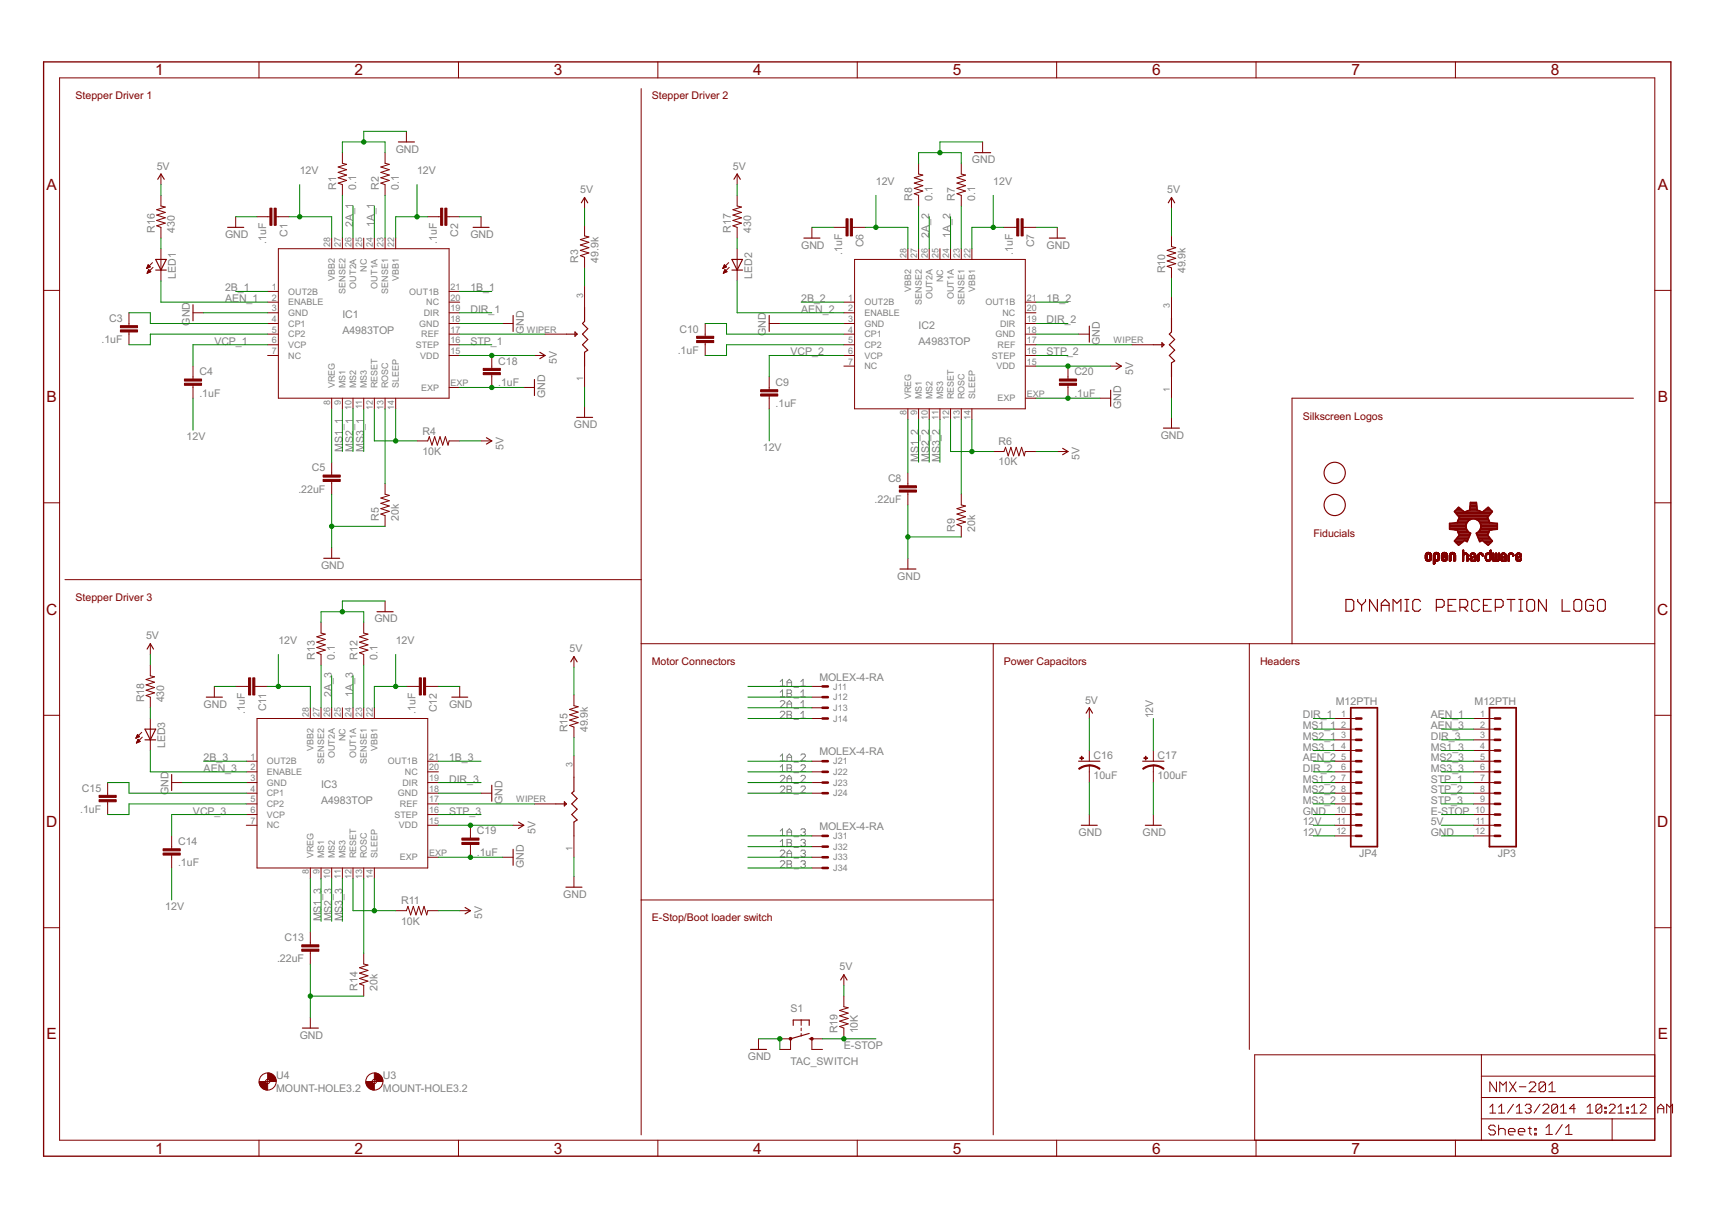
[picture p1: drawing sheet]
<svg xmlns="http://www.w3.org/2000/svg" width="353mm" height="250mm" viewBox="0 0 353 250" stroke-linecap="round" stroke-linejoin="round" font-family="sans-serif">
<defs><g id="words">
<g font-size="3.6" fill="#800000">
<text x="31.8" y="15.5">1</text>
<text x="72.8" y="15.5">2</text>
<text x="113.7" y="15.5">3</text>
<text x="154.7" y="15.5">4</text>
<text x="195.6" y="15.5">5</text>
<text x="236.5" y="15.5">6</text>
<text x="277.5" y="15.5">7</text>
<text x="318.4" y="15.5">8</text>
<text x="9.5" y="38.9">A</text>
<text x="340.3" y="38.9">A</text>
<text x="9.5" y="82.5">B</text>
<text x="340.3" y="82.5">B</text>
<text x="9.5" y="126.1">C</text>
<text x="340.3" y="126.1">C</text>
<text x="9.5" y="169.7">D</text>
<text x="340.3" y="169.7">D</text>
<text x="9.5" y="213.3">E</text>
<text x="340.3" y="213.3">E</text>
<text x="31.8" y="236.7">1</text>
<text x="72.8" y="236.7">2</text>
<text x="113.7" y="236.7">3</text>
<text x="154.7" y="236.7">4</text>
<text x="195.6" y="236.7">5</text>
<text x="236.5" y="236.7">6</text>
<text x="277.5" y="236.7">7</text>
<text x="318.4" y="236.7">8</text>
</g>
<g font-size="2.4" fill="#800000">
<text x="15.5" y="20.4">Stepper Driver 1</text>
<text x="133.8" y="20.4">Stepper Driver 2</text>
<text x="267.5" y="86.1">Silkscreen Logos</text>
<text x="269.6" y="110.2">Fiducials</text>
<text x="15.5" y="123.3">Stepper Driver 3</text>
<text x="133.8" y="136.5">Motor Connectors</text>
<text x="206.1" y="136.5">Power Capacitors</text>
<text x="258.7" y="136.5">Headers</text>
<text x="133.8" y="189">E-Stop/Boot loader switch</text>
</g>
<g font-size="2.4" fill="#808080">
<text x="32.2" y="34.8">5V</text>
<text x="61.5" y="35.7">12V</text>
<text x="81.2" y="31.3">GND</text>
<text x="85.6" y="35.7">12V</text>
<text x="150.5" y="34.8">5V</text>
<text x="199.5" y="33.5">GND</text>
<text x="69" y="39" transform="rotate(-90 69 39)">R1</text>
<text x="73.1" y="39" transform="rotate(-90 73.1 39)">0.1</text>
<text x="77.8" y="39" transform="rotate(-90 77.8 39)">R2</text>
<text x="81.9" y="39" transform="rotate(-90 81.9 39)">0.1</text>
<text x="119.1" y="39.6">5V</text>
<text x="179.8" y="37.9">12V</text>
<text x="187.3" y="41.2" transform="rotate(-90 187.3 41.2)">R8</text>
<text x="191.4" y="41.2" transform="rotate(-90 191.4 41.2)">0.1</text>
<text x="196.1" y="41.2" transform="rotate(-90 196.1 41.2)">R7</text>
<text x="200.2" y="41.2" transform="rotate(-90 200.2 41.2)">0.1</text>
<text x="203.9" y="37.9">12V</text>
<text x="239.6" y="39.6">5V</text>
<text x="31.8" y="47.7" transform="rotate(-90 31.8 47.7)">R16</text>
<text x="35.9" y="47.7" transform="rotate(-90 35.9 47.7)">430</text>
<text x="72.5" y="46.7" transform="rotate(-90 72.5 46.7)">2A_1</text>
<text x="76.9" y="46.7" transform="rotate(-90 76.9 46.7)">1A_1</text>
<text x="150.1" y="47.7" transform="rotate(-90 150.1 47.7)">R17</text>
<text x="154.2" y="47.7" transform="rotate(-90 154.2 47.7)">430</text>
<text x="46.2" y="48.8">GND</text>
<text x="54.6" y="50.1" transform="rotate(-90 54.6 50.1)">.1uF</text>
<text x="59" y="48.5" transform="rotate(-90 59 48.5)">C1</text>
<text x="89.7" y="50.1" transform="rotate(-90 89.7 50.1)">.1uF</text>
<text x="94.1" y="48.5" transform="rotate(-90 94.1 48.5)">C2</text>
<text x="96.6" y="48.8">GND</text>
<text x="118.7" y="53.9" transform="rotate(-90 118.7 53.9)">R3</text>
<text x="122.9" y="53.9" transform="rotate(-90 122.9 53.9)">49.9k</text>
<text x="164.5" y="51">GND</text>
<text x="172.9" y="52.3" transform="rotate(-90 172.9 52.3)">.1uF</text>
<text x="177.3" y="50.7" transform="rotate(-90 177.3 50.7)">C6</text>
<text x="190.8" y="48.8" transform="rotate(-90 190.8 48.8)">2A_2</text>
<text x="195.2" y="48.8" transform="rotate(-90 195.2 48.8)">1A_2</text>
<text x="208" y="52.3" transform="rotate(-90 208 52.3)">.1uF</text>
<text x="212.4" y="50.7" transform="rotate(-90 212.4 50.7)">C7</text>
<text x="214.9" y="51">GND</text>
<text x="36.1" y="57.2" transform="rotate(-90 36.1 57.2)">LED1</text>
<text x="46.2" y="59.8">2B_1</text>
<text x="96.6" y="59.8">1B_1</text>
<text x="154.4" y="57.2" transform="rotate(-90 154.4 57.2)">LED2</text>
<text x="239.2" y="56.1" transform="rotate(-90 239.2 56.1)">R10</text>
<text x="243.4" y="56.1" transform="rotate(-90 243.4 56.1)">49.9k</text>
<text x="46.2" y="62">AEN_1</text>
<text x="70.3" y="65.3">IC1</text>
<text x="96.6" y="64.2">DIR_1</text>
<text x="164.5" y="64.2">AEN_2</text>
<text x="164.5" y="62">2B_2</text>
<text x="214.9" y="62">1B_2</text>
<text x="20.8" y="70.4">.1uF</text>
<text x="22.4" y="66">C3</text>
<text x="39" y="66.8" transform="rotate(-90 39 66.8)">GND</text>
<text x="44" y="70.7">VCP_1</text>
<text x="70.3" y="68.6">A4983TOP</text>
<text x="96.6" y="70.7">STP_1</text>
<text x="107.5" y="68.6" transform="rotate(-90 107.5 68.6)">GND</text>
<text x="139.5" y="68.2">C10</text>
<text x="157.3" y="69" transform="rotate(-90 157.3 69)">GND</text>
<text x="188.6" y="70.7">A4983TOP</text>
<text x="188.6" y="67.5">IC2</text>
<text x="214.9" y="66.4">DIR_2</text>
<text x="225.8" y="70.7" transform="rotate(-90 225.8 70.7)">GND</text>
<text x="40.9" y="77">C4</text>
<text x="102.3" y="74.8">C18</text>
<text x="114.3" y="74.7" transform="rotate(-90 114.3 74.7)">5V</text>
<text x="139.1" y="72.6">.1uF</text>
<text x="162.3" y="72.9">VCP_2</text>
<text x="214.9" y="72.9">STP_2</text>
<text x="220.6" y="77">C20</text>
<text x="232.6" y="76.9" transform="rotate(-90 232.6 76.9)">5V</text>
<text x="40.9" y="81.4">.1uF</text>
<text x="102.3" y="79.2">.1uF</text>
<text x="111.9" y="81.7" transform="rotate(-90 111.9 81.7)">GND</text>
<text x="159.2" y="83.6">.1uF</text>
<text x="159.2" y="79.2">C9</text>
<text x="220.6" y="81.4">.1uF</text>
<text x="230.2" y="83.9" transform="rotate(-90 230.2 83.9)">GND</text>
<text x="86.7" y="89.2">R4</text>
<text x="117.8" y="87.8">GND</text>
<text x="38.3" y="90.2">12V</text>
<text x="70.3" y="92.7" transform="rotate(-90 70.3 92.7)">MS1_1</text>
<text x="72.5" y="92.7" transform="rotate(-90 72.5 92.7)">MS2_1</text>
<text x="74.7" y="92.7" transform="rotate(-90 74.7 92.7)">MS3_1</text>
<text x="86.7" y="93.3">10K</text>
<text x="103.4" y="92.2" transform="rotate(-90 103.4 92.2)">5V</text>
<text x="156.6" y="92.4">12V</text>
<text x="188.6" y="94.8" transform="rotate(-90 188.6 94.8)">MS1_2</text>
<text x="190.8" y="94.8" transform="rotate(-90 190.8 94.8)">MS2_2</text>
<text x="193" y="94.8" transform="rotate(-90 193 94.8)">MS3_2</text>
<text x="205" y="95.5">10K</text>
<text x="205" y="91.4">R6</text>
<text x="221.7" y="94.4" transform="rotate(-90 221.7 94.4)">5V</text>
<text x="238.3" y="90">GND</text>
<text x="61.3" y="101.1">.22uF</text>
<text x="64" y="96.7">C5</text>
<text x="182.3" y="98.9">C8</text>
<text x="77.8" y="106.9" transform="rotate(-90 77.8 106.9)">R5</text>
<text x="81.9" y="106.9" transform="rotate(-90 81.9 106.9)">20k</text>
<text x="179.6" y="103.3">.22uF</text>
<text x="196.1" y="109.1" transform="rotate(-90 196.1 109.1)">R9</text>
<text x="200.2" y="109.1" transform="rotate(-90 200.2 109.1)">20k</text>
<text x="65.9" y="116.8">GND</text>
<text x="184.2" y="118.9">GND</text>
<text x="30" y="131.2">5V</text>
<text x="76.9" y="127.7">GND</text>
<text x="57.1" y="132.1">12V</text>
<text x="64.6" y="135.4" transform="rotate(-90 64.6 135.4)">R13</text>
<text x="68.8" y="135.4" transform="rotate(-90 68.8 135.4)">0.1</text>
<text x="73.4" y="135.4" transform="rotate(-90 73.4 135.4)">R12</text>
<text x="77.5" y="135.4" transform="rotate(-90 77.5 135.4)">0.1</text>
<text x="81.2" y="132.1">12V</text>
<text x="117" y="133.8">5V</text>
<text x="68.1" y="143" transform="rotate(-90 68.1 143)">2A_3</text>
<text x="72.5" y="143" transform="rotate(-90 72.5 143)">1A_3</text>
<text x="168.2" y="139.6">MOLEX-4-RA</text>
<text x="29.6" y="144.1" transform="rotate(-90 29.6 144.1)">R18</text>
<text x="33.7" y="144.1" transform="rotate(-90 33.7 144.1)">430</text>
<text x="41.8" y="145.2">GND</text>
<text x="50.2" y="146.5" transform="rotate(-90 50.2 146.5)">.1uF</text>
<text x="54.6" y="146" transform="rotate(-90 54.6 146)">C11</text>
<text x="85.3" y="146.5" transform="rotate(-90 85.3 146.5)">.1uF</text>
<text x="89.7" y="146.1" transform="rotate(-90 89.7 146.1)">C12</text>
<text x="92.2" y="145.2">GND</text>
<text x="222.8" y="144.4">5V</text>
<text x="236.8" y="147.4" transform="rotate(-90 236.8 147.4)">12V</text>
<text x="267.5" y="149.6">MS1_1</text>
<text x="267.5" y="147.4">DIR_1</text>
<text x="274.3" y="144.6">M12PTH</text>
<text x="293.7" y="147.4">AEN_1</text>
<text x="293.7" y="149.6">AEN_3</text>
<text x="302.7" y="144.6">M12PTH</text>
<text x="33.9" y="153.6" transform="rotate(-90 33.9 153.6)">LED3</text>
<text x="116.5" y="150.3" transform="rotate(-90 116.5 150.3)">R15</text>
<text x="120.7" y="150.3" transform="rotate(-90 120.7 150.3)">49.9k</text>
<text x="168.2" y="155">MOLEX-4-RA</text>
<text x="224.5" y="155.6">C16</text>
<text x="237.7" y="155.6">C17</text>
<text x="267.5" y="154">MS3_1</text>
<text x="267.5" y="151.8">MS2_1</text>
<text x="293.7" y="151.8">DIR_3</text>
<text x="293.7" y="154">MS1_3</text>
<text x="41.8" y="156.2">2B_3</text>
<text x="41.8" y="158.4">AEN_3</text>
<text x="65.9" y="161.7">IC3</text>
<text x="92.2" y="156.2">1B_3</text>
<text x="92.2" y="160.6">DIR_3</text>
<text x="224.5" y="159.8">10uF</text>
<text x="237.7" y="159.8">100uF</text>
<text x="267.5" y="156.2">AEN_2</text>
<text x="267.5" y="158.4">DIR_2</text>
<text x="267.5" y="160.6">MS1_2</text>
<text x="293.7" y="160.6">STP_1</text>
<text x="293.7" y="156.2">MS2_3</text>
<text x="293.7" y="158.4">MS3_3</text>
<text x="16.5" y="166.8">.1uF</text>
<text x="16.8" y="162.4">C15</text>
<text x="34.6" y="163.2" transform="rotate(-90 34.6 163.2)">GND</text>
<text x="39.6" y="167.1">VCP_3</text>
<text x="65.9" y="164.9">A4983TOP</text>
<text x="92.2" y="167.1">STP_3</text>
<text x="103.2" y="164.9" transform="rotate(-90 103.2 164.9)">GND</text>
<text x="267.5" y="167.1">GND</text>
<text x="267.5" y="162.8">MS2_2</text>
<text x="267.5" y="164.9">MS3_2</text>
<text x="293.7" y="162.8">STP_2</text>
<text x="293.7" y="164.9">STP_3</text>
<text x="293.7" y="167.1">E-STOP</text>
<text x="36.6" y="173.4">C14</text>
<text x="97.9" y="171.2">C19</text>
<text x="109.9" y="171.1" transform="rotate(-90 109.9 171.1)">5V</text>
<text x="168.2" y="170.3">MOLEX-4-RA</text>
<text x="221.5" y="171.5">GND</text>
<text x="234.6" y="171.5">GND</text>
<text x="267.5" y="171.5">12V</text>
<text x="267.5" y="169.3">12V</text>
<text x="293.7" y="171.5">GND</text>
<text x="293.7" y="169.3">5V</text>
<text x="36.6" y="177.8">.1uF</text>
<text x="97.9" y="175.6">.1uF</text>
<text x="107.5" y="178.1" transform="rotate(-90 107.5 178.1)">GND</text>
<text x="279.1" y="175.9">JP4</text>
<text x="307.5" y="175.9">JP3</text>
<text x="82.3" y="185.6">R11</text>
<text x="115.6" y="184.2">GND</text>
<text x="33.9" y="186.6">12V</text>
<text x="65.9" y="189" transform="rotate(-90 65.9 189)">MS1_3</text>
<text x="68.1" y="189" transform="rotate(-90 68.1 189)">MS2_3</text>
<text x="70.3" y="189" transform="rotate(-90 70.3 189)">MS3_3</text>
<text x="82.3" y="189.7">10K</text>
<text x="99" y="188.6" transform="rotate(-90 99 188.6)">5V</text>
<text x="56.9" y="197.5">.22uF</text>
<text x="58.4" y="193.1">C13</text>
<text x="73.4" y="203.3" transform="rotate(-90 73.4 203.3)">R14</text>
<text x="77.5" y="203.3" transform="rotate(-90 77.5 203.3)">20k</text>
<text x="172.4" y="199.1">5V</text>
<text x="162.3" y="207.7">S1</text>
<text x="61.5" y="213.1">GND</text>
<text x="172" y="212" transform="rotate(-90 172 212)">R19</text>
<text x="173.3" y="215.3">E-STOP</text>
<text x="176.1" y="212" transform="rotate(-90 176.1 212)">10K</text>
<text x="56.7" y="221.4">U4</text>
<text x="78.6" y="221.4">U3</text>
<text x="153.5" y="217.5">GND</text>
<text x="162.3" y="218.6">TAC_SWITCH</text>
<text x="56.7" y="224">MOUNT-HOLE3.2</text>
<text x="78.6" y="224">MOUNT-HOLE3.2</text>
</g>
<g font-size="2.1" fill="#808080">
<text x="67.8" y="50.7" transform="rotate(-90 67.8 50.7)">28</text>
<text x="70" y="50.7" transform="rotate(-90 70 50.7)">27</text>
<text x="72.2" y="50.7" transform="rotate(-90 72.2 50.7)">26</text>
<text x="74.4" y="50.7" transform="rotate(-90 74.4 50.7)">25</text>
<text x="76.6" y="50.7" transform="rotate(-90 76.6 50.7)">24</text>
<text x="78.7" y="50.7" transform="rotate(-90 78.7 50.7)">23</text>
<text x="80.9" y="50.7" transform="rotate(-90 80.9 50.7)">22</text>
<text x="186.1" y="52.9" transform="rotate(-90 186.1 52.9)">28</text>
<text x="188.3" y="52.9" transform="rotate(-90 188.3 52.9)">27</text>
<text x="190.5" y="52.9" transform="rotate(-90 190.5 52.9)">26</text>
<text x="192.7" y="52.9" transform="rotate(-90 192.7 52.9)">25</text>
<text x="194.9" y="52.9" transform="rotate(-90 194.9 52.9)">24</text>
<text x="197" y="52.9" transform="rotate(-90 197 52.9)">23</text>
<text x="199.2" y="52.9" transform="rotate(-90 199.2 52.9)">22</text>
<text x="55.8" y="59.5">1</text>
<text x="68.8" y="57.7" transform="rotate(-90 68.8 57.7)">VBB2</text>
<text x="73.1" y="59.2" transform="rotate(-90 73.1 59.2)">OUT2A</text>
<text x="75.3" y="55.7" transform="rotate(-90 75.3 55.7)">NC</text>
<text x="77.5" y="59.2" transform="rotate(-90 77.5 59.2)">OUT1A</text>
<text x="81.9" y="57.7" transform="rotate(-90 81.9 57.7)">VBB1</text>
<text x="92.5" y="59.5">21</text>
<text x="187.1" y="59.9" transform="rotate(-90 187.1 59.9)">VBB2</text>
<text x="193.6" y="57.9" transform="rotate(-90 193.6 57.9)">NC</text>
<text x="200.2" y="59.9" transform="rotate(-90 200.2 59.9)">VBB1</text>
<text x="55.8" y="61.7">2</text>
<text x="55.8" y="63.9">3</text>
<text x="59.2" y="60.5">OUT2B</text>
<text x="59.2" y="62.6">ENABLE</text>
<text x="59.2" y="64.8">GND</text>
<text x="70.9" y="60.3" transform="rotate(-90 70.9 60.3)">SENSE2</text>
<text x="79.7" y="60.3" transform="rotate(-90 79.7 60.3)">SENSE1</text>
<text x="84" y="60.5">OUT1B</text>
<text x="87" y="64.8">DIR</text>
<text x="87.5" y="62.6">NC</text>
<text x="92.5" y="63.9">19</text>
<text x="92.5" y="61.7">20</text>
<text x="119.7" y="61.1" transform="rotate(-90 119.7 61.1)">3</text>
<text x="174.1" y="61.7">1</text>
<text x="174.1" y="63.9">2</text>
<text x="177.5" y="62.6">OUT2B</text>
<text x="177.5" y="64.8">ENABLE</text>
<text x="189.2" y="62.5" transform="rotate(-90 189.2 62.5)">SENSE2</text>
<text x="191.4" y="61.4" transform="rotate(-90 191.4 61.4)">OUT2A</text>
<text x="195.8" y="61.4" transform="rotate(-90 195.8 61.4)">OUT1A</text>
<text x="198" y="62.5" transform="rotate(-90 198 62.5)">SENSE1</text>
<text x="202.3" y="62.6">OUT1B</text>
<text x="205.8" y="64.8">NC</text>
<text x="210.8" y="63.9">20</text>
<text x="210.8" y="61.7">21</text>
<text x="240.2" y="63.3" transform="rotate(-90 240.2 63.3)">3</text>
<text x="55.8" y="66.1">4</text>
<text x="55.8" y="68.3">5</text>
<text x="55.8" y="70.4">6</text>
<text x="59.2" y="67">CP1</text>
<text x="59.2" y="69.2">CP2</text>
<text x="59.2" y="71.4">VCP</text>
<text x="85.4" y="71.4">STEP</text>
<text x="86.1" y="67">GND</text>
<text x="86.5" y="69.2">REF</text>
<text x="92.5" y="70.4">16</text>
<text x="92.5" y="68.3">17</text>
<text x="92.5" y="66.1">18</text>
<text x="108.1" y="68.3">WIPER</text>
<text x="174.1" y="66.1">3</text>
<text x="174.1" y="68.3">4</text>
<text x="174.1" y="70.4">5</text>
<text x="177.5" y="67">GND</text>
<text x="177.5" y="69.2">CP1</text>
<text x="177.5" y="71.4">CP2</text>
<text x="204.4" y="69.2">GND</text>
<text x="204.8" y="71.4">REF</text>
<text x="205.3" y="67">DIR</text>
<text x="210.8" y="70.4">17</text>
<text x="210.8" y="68.3">18</text>
<text x="210.8" y="66.1">19</text>
<text x="228.6" y="70.4">WIPER</text>
<text x="55.8" y="72.6">7</text>
<text x="59.2" y="73.6">NC</text>
<text x="86.3" y="73.6">VDD</text>
<text x="92.5" y="72.6">15</text>
<text x="174.1" y="72.6">6</text>
<text x="174.1" y="74.8">7</text>
<text x="177.5" y="73.6">VCP</text>
<text x="177.5" y="75.8">NC</text>
<text x="203.7" y="73.6">STEP</text>
<text x="204.6" y="75.8">VDD</text>
<text x="210.8" y="74.8">15</text>
<text x="210.8" y="72.6">16</text>
<text x="67.8" y="83" transform="rotate(-90 67.8 83)">8</text>
<text x="68.8" y="79.7" transform="rotate(-90 68.8 79.7)">VREG</text>
<text x="70" y="83" transform="rotate(-90 70 83)">9</text>
<text x="71" y="79.7" transform="rotate(-90 71 79.7)">MS1</text>
<text x="73.1" y="79.7" transform="rotate(-90 73.1 79.7)">MS2</text>
<text x="74.4" y="83.9" transform="rotate(-90 74.4 83.9)">11</text>
<text x="75.3" y="79.7" transform="rotate(-90 75.3 79.7)">MS3</text>
<text x="77.5" y="79.7" transform="rotate(-90 77.5 79.7)">RESET</text>
<text x="79.7" y="79.7" transform="rotate(-90 79.7 79.7)">ROSC</text>
<text x="81.9" y="79.7" transform="rotate(-90 81.9 79.7)">SLEEP</text>
<text x="86.5" y="80.2">EXP</text>
<text x="92.5" y="79.2">EXP</text>
<text x="119.7" y="78.2" transform="rotate(-90 119.7 78.2)">1</text>
<text x="187.1" y="81.9" transform="rotate(-90 187.1 81.9)">VREG</text>
<text x="189.2" y="81.9" transform="rotate(-90 189.2 81.9)">MS1</text>
<text x="191.4" y="81.9" transform="rotate(-90 191.4 81.9)">MS2</text>
<text x="193.6" y="81.9" transform="rotate(-90 193.6 81.9)">MS3</text>
<text x="195.8" y="81.9" transform="rotate(-90 195.8 81.9)">RESET</text>
<text x="198" y="81.9" transform="rotate(-90 198 81.9)">ROSC</text>
<text x="200.2" y="81.9" transform="rotate(-90 200.2 81.9)">SLEEP</text>
<text x="204.8" y="82.4">EXP</text>
<text x="210.8" y="81.4">EXP</text>
<text x="240.2" y="80.4" transform="rotate(-90 240.2 80.4)">1</text>
<text x="72.2" y="84" transform="rotate(-90 72.2 84)">10</text>
<text x="76.6" y="84" transform="rotate(-90 76.6 84)">12</text>
<text x="78.7" y="84" transform="rotate(-90 78.7 84)">13</text>
<text x="80.9" y="84" transform="rotate(-90 80.9 84)">14</text>
<text x="186.1" y="85.2" transform="rotate(-90 186.1 85.2)">8</text>
<text x="188.3" y="85.2" transform="rotate(-90 188.3 85.2)">9</text>
<text x="190.5" y="86.2" transform="rotate(-90 190.5 86.2)">10</text>
<text x="192.7" y="86.1" transform="rotate(-90 192.7 86.1)">11</text>
<text x="194.9" y="86.2" transform="rotate(-90 194.9 86.2)">12</text>
<text x="197" y="86.2" transform="rotate(-90 197 86.2)">13</text>
<text x="199.2" y="86.2" transform="rotate(-90 199.2 86.2)">14</text>
<text x="171.1" y="141.5">J11</text>
<text x="171.1" y="143.7">J12</text>
<text x="63.4" y="147.1" transform="rotate(-90 63.4 147.1)">28</text>
<text x="65.6" y="147.1" transform="rotate(-90 65.6 147.1)">27</text>
<text x="67.8" y="147.1" transform="rotate(-90 67.8 147.1)">26</text>
<text x="70" y="147.1" transform="rotate(-90 70 147.1)">25</text>
<text x="72.2" y="147.1" transform="rotate(-90 72.2 147.1)">24</text>
<text x="74.4" y="147.1" transform="rotate(-90 74.4 147.1)">23</text>
<text x="76.6" y="147.1" transform="rotate(-90 76.6 147.1)">22</text>
<text x="171.1" y="145.9">J13</text>
<text x="171.1" y="148.1">J14</text>
<text x="275.4" y="147.1">1</text>
<text x="275.4" y="149.3">2</text>
<text x="303.9" y="147.1">1</text>
<text x="303.9" y="149.3">2</text>
<text x="51.4" y="155.9">1</text>
<text x="64.4" y="154.1" transform="rotate(-90 64.4 154.1)">VBB2</text>
<text x="68.8" y="155.6" transform="rotate(-90 68.8 155.6)">OUT2A</text>
<text x="70.9" y="152.1" transform="rotate(-90 70.9 152.1)">NC</text>
<text x="73.1" y="155.6" transform="rotate(-90 73.1 155.6)">OUT1A</text>
<text x="77.5" y="154.1" transform="rotate(-90 77.5 154.1)">VBB1</text>
<text x="88.1" y="155.9">21</text>
<text x="275.4" y="151.5">3</text>
<text x="275.4" y="153.7">4</text>
<text x="275.4" y="155.9">5</text>
<text x="303.9" y="151.5">3</text>
<text x="303.9" y="153.7">4</text>
<text x="303.9" y="155.9">5</text>
<text x="51.4" y="158.1">2</text>
<text x="51.4" y="160.3">3</text>
<text x="54.8" y="156.8">OUT2B</text>
<text x="54.8" y="159">ENABLE</text>
<text x="54.8" y="161.2">GND</text>
<text x="66.6" y="156.7" transform="rotate(-90 66.6 156.7)">SENSE2</text>
<text x="75.3" y="156.7" transform="rotate(-90 75.3 156.7)">SENSE1</text>
<text x="79.6" y="156.8">OUT1B</text>
<text x="82.6" y="161.2">DIR</text>
<text x="83.1" y="159">NC</text>
<text x="88.1" y="160.3">19</text>
<text x="88.1" y="158.1">20</text>
<text x="117.5" y="157.5" transform="rotate(-90 117.5 157.5)">3</text>
<text x="171.1" y="156.8">J21</text>
<text x="171.1" y="159">J22</text>
<text x="171.1" y="161.2">J23</text>
<text x="275.4" y="158.1">6</text>
<text x="275.4" y="160.3">7</text>
<text x="303.9" y="158.1">6</text>
<text x="303.9" y="160.3">7</text>
<text x="51.4" y="162.4">4</text>
<text x="51.4" y="164.6">5</text>
<text x="51.4" y="166.8">6</text>
<text x="54.8" y="163.4">CP1</text>
<text x="54.8" y="165.6">CP2</text>
<text x="54.8" y="167.8">VCP</text>
<text x="81" y="167.8">STEP</text>
<text x="81.7" y="163.4">GND</text>
<text x="82.1" y="165.6">REF</text>
<text x="88.1" y="166.8">16</text>
<text x="88.1" y="164.6">17</text>
<text x="88.1" y="162.4">18</text>
<text x="106" y="164.6">WIPER</text>
<text x="171.1" y="163.4">J24</text>
<text x="274.4" y="166.8">10</text>
<text x="275.4" y="162.4">8</text>
<text x="275.4" y="164.6">9</text>
<text x="302.8" y="166.8">10</text>
<text x="303.9" y="162.4">8</text>
<text x="303.9" y="164.6">9</text>
<text x="51.4" y="169">7</text>
<text x="54.8" y="170">NC</text>
<text x="81.9" y="170">VDD</text>
<text x="88.1" y="169">15</text>
<text x="171.1" y="172.2">J31</text>
<text x="274.4" y="171.2">12</text>
<text x="274.5" y="169">11</text>
<text x="302.8" y="171.2">12</text>
<text x="303" y="169">11</text>
<text x="63.4" y="179.4" transform="rotate(-90 63.4 179.4)">8</text>
<text x="64.4" y="176.1" transform="rotate(-90 64.4 176.1)">VREG</text>
<text x="65.6" y="179.4" transform="rotate(-90 65.6 179.4)">9</text>
<text x="66.6" y="176.1" transform="rotate(-90 66.6 176.1)">MS1</text>
<text x="68.8" y="176.1" transform="rotate(-90 68.8 176.1)">MS2</text>
<text x="71" y="176.1" transform="rotate(-90 71 176.1)">MS3</text>
<text x="73.1" y="176.1" transform="rotate(-90 73.1 176.1)">RESET</text>
<text x="75.3" y="176.1" transform="rotate(-90 75.3 176.1)">ROSC</text>
<text x="77.5" y="176.1" transform="rotate(-90 77.5 176.1)">SLEEP</text>
<text x="82.1" y="176.6">EXP</text>
<text x="88.1" y="175.6">EXP</text>
<text x="117.5" y="174.5" transform="rotate(-90 117.5 174.5)">1</text>
<text x="171.1" y="174.4">J32</text>
<text x="171.1" y="176.6">J33</text>
<text x="171.1" y="178.7">J34</text>
<text x="67.8" y="180.4" transform="rotate(-90 67.8 180.4)">10</text>
<text x="70" y="180.3" transform="rotate(-90 70 180.3)">11</text>
<text x="72.2" y="180.4" transform="rotate(-90 72.2 180.4)">12</text>
<text x="74.4" y="180.4" transform="rotate(-90 74.4 180.4)">13</text>
<text x="76.6" y="180.4" transform="rotate(-90 76.6 180.4)">14</text>
</g>
</g></defs>
<g fill="none" stroke="#808080" stroke-width=".21">
<path d="M160.2 139.8l.5-.4v1.4M164.4 139.8l.5-.4v1.4M160.2 144l.2-.2h.5l.2 .2v.2l-.9 1h.9M160.2 146.2l.2-.3h.5l.2 .3v.2l-.9 1h.9M160.2 159.3l.2-.2h.5l.2 .2v.3l-.9 .9h.9M160.2 142l.5-.4v1.4M160.2 155.2l.5-.5v1.4M160.2 157.4l.5-.5v1.4M160.2 140.8h.9M160.2 143h.9M160.2 156.1h.9M160.2 158.3h.9"/>
<path d="M161.6 140.8v-1l.5-.4 .4 .4v1M161.6 141.6h.7l.2 .2-.2 .5 .2 .2v.2l-.2 .3h-.7zM161.6 145.2v-1l.5-.4 .4 .4v1M161.6 145.9h.7l.2 .3-.2 .5 .2 .2v.2l-.2 .3h-.7zM161.6 156.1v-.9l.5-.5 .4 .5v.9M161.6 156.9h.7l.2 .2v.3l-.2 .2 .2 .2v.3l-.2 .2h-.7zM161.6 144.5h.9M161.6 140.1h.9M161.6 142.3h.7M161.6 146.7h.7M161.6 159.8h.9M161.6 155.4h.9"/>
<path d="M161.6 157.6h.7M163 145.4h.9M163 141h.9M163 143.2h.9M163 147.6h.9M163 156.4h.9M163 158.5h.9M164.4 145.2h1M164.4 144.2l.5-.4v1.4M164.4 142l.5-.4v1.4M164.4 146.4l.5-.5v1.5M164.4 140.8h1"/>
<path d="M164.4 143h1M164.4 147.4h1M164.4 159.3l.3-.2h.4l.3 .2v.3l-1 .9h1M164.4 154.9l.3-.2h.4l.3 .2v.3l-1 .9h1M164.4 157.1l.3-.2h.4l.3 .2v.3l-1 .9h1M160.2 161.5l.2-.2h.5l.2 .2v.3l-.9 .9h.9M160.2 174.7l.2-.3h.5l.2 .3v.2l-.9 .9h.9M160.2 176.8l.2-.2h.5l.2 .2v.3l-.9 .9h.9M160.2 170.5l.5-.4v1.3M160.2 172.7l.5-.5v1.5M160.2 171.4h.9M160.2 173.7h.9"/>
<path d="M161.6 160.5v-.9l.5-.5 .4 .5v.9M161.6 161.3h.7l.2 .2v.3l-.2 .2 .2 .2v.3l-.2 .2h-.7zM161.6 171.4v-.9l.5-.4 .4 .4v.9M161.6 172.2h.7l.2 .3v.2l-.2 .2 .2 .3v.2l-.2 .3h-.7zM161.6 175.8v-.9l.5-.5 .4 .5v.9M161.6 176.6h.7l.2 .2v.3l-.2 .2 .2 .2v.3l-.2 .2h-.7zM161.6 162h.7M161.6 175.1h.9M161.6 170.8h.9M161.6 177.3h.7M161.6 172.9h.7M163 160.7h.9"/>
<path d="M163 162.9h.9M163 176.1h.9M163 171.7h.9M163 178.3h.9M163 173.9h.9M164.4 161.5l.3-.2h.4l.3 .2v.3l-1 .9h1M164.4 170.3l.3-.2h.4l.3 .2v.2l-.3 .3M164.4 172.5l.3-.3h.4l.3 .3v.2l-.3 .2M164.4 174.7l.3-.3h.4l.3 .3v.2l-.3 .2M164.4 176.8l.3-.2h.4l.3 .2v.3l-.3 .2M164.9 175.1h.2M164.9 170.8h.2"/>
<path d="M164.9 177.3h.2M164.9 172.9h.2M165.1 170.8l.3 .2v.2l-.3 .2h-.4l-.3-.2M165.1 172.9l.3 .3v.2l-.3 .3h-.4l-.3-.3M165.1 175.1l.3 .3v.2l-.3 .2h-.4l-.3-.2M165.1 177.3l.3 .2v.3l-.3 .2h-.4l-.3-.2"/>
</g>
<g fill="none" stroke="#800000" stroke-width=".21">
<path d="M12.2 16h327.5v218h-327.5zM53.2 12.7v3.3M94.1 12.7v3.3M131.6 18.2v214.7M135.1 12.7v3.3M176 12.7v3.3M216.9 12.7v3.3M257.9 12.7v3.3M298.8 12.7v3.3M33 35.7v2.2M70.3 31.3v2.2l.9 .2-1.8 .6 1.8 .5-1.8 .6 1.8 .5-1.8 .6 1.8 .5-1.8 .6 .9 .3v2.2M79.1 31.3v2.2l.8 .2-1.7 .6 1.7 .5-1.7 .6 1.7 .5-1.7 .6 1.7 .5-1.7 .6 .9 .3v2.2"/>
<path d="M83.4 26.9v2.2M151.3 35.7v2.2M188.6 33.5v2.2l.9 .2-1.8 .6 1.8 .5-1.8 .6 1.8 .5-1.8 .6 1.8 .5-1.8 .6 .9 .3v2.2M197.4 33.5v2.2l.8 .2-1.7 .6 1.7 .5-1.7 .6 1.7 .5-1.7 .6 1.7 .5-1.7 .6 .9 .3v2.2M201.7 29.1v2.2M9 59.6h3.2M30.1 55h.2M30.2 54.9h.3M30.2 54.8h.6M30.2 56h.2M30.3 54.7h.5M30.3 55.9h.3"/>
<path d="M30.3 54.6h.4M30.3 55.8h.5M30.4 54.5h.2M30.4 55.7h.5M30.4 54.4h.1M30.4 54.3l.5 .5-.8 .3zM30.4 55.6h.4M30.5 55.5h.2M30.5 55.4h.1M30.5 55.3l.5 .5-.8 .3zM31.3 53.9l-1.2 1.2M31.4 54.9l-1.2 1.2"/>
<path d="M33 40.1v2.2l.9 .2-1.7 .5 1.7 .6-1.7 .5 1.7 .6-1.7 .5 1.7 .6-1.7 .5 .8 .4v2.2M33 51v6.6M48.4 44.5v2.2M52.8 44.5h2.6M54.9 59.8h2.2M56.7 44.5h2.6M57.1 51h35.1v30.7h-35.1zM68.1 48.9v2.1M70.3 48.9v2.1M72.5 48.9v2.1M74.7 48.9v2.1M76.9 48.9v2.1"/>
<path d="M79.1 48.9v2.1M81.2 48.9v2.1M87.8 44.5h2.6M91.8 44.5h2.6M92.2 59.8h2.2M98.8 44.5v2.2M120 40.5v2.2M120 46.2v2.2l.9 .2-1.8 .6 1.8 .5-1.8 .6 1.8 .5-1.8 .6 1.8 .5-1.8 .6 .9 .3v2.2M120 58.7v4.4M148.4 55h.2M148.5 54.9h.3M148.5 54.8h.6"/>
<path d="M148.5 56h.2M148.5 54.7h.6M148.6 55.9h.3M148.6 54.6h.4M148.6 55.8h.5M148.7 54.5h.2M148.7 55.7h.5M148.7 54.4h.1M148.7 55.6h.4M148.7 54.3l.5 .5-.8 .3zM148.7 55.5h.3M148.8 55.4h.1"/>
<path d="M148.8 55.3l.5 .5-.8 .3zM149.6 53.9l-1.2 1.2M149.7 54.9l-1.2 1.2M151.3 40.1v2.2l.9 .2-1.7 .5 1.7 .6-1.7 .5 1.7 .6-1.7 .5 1.7 .6-1.7 .5 .8 .4v2.2M151.3 51v6.6M166.7 46.7v2.2M171.1 46.7h2.6M175 46.7h2.6M175.5 53.2h35v30.7h-35zM186.4 51v2.2M188.6 51v2.2M190.8 51v2.2"/>
<path d="M193 51v2.2M195.2 51v2.2M197.4 51v2.2M199.5 51v2.2M206.1 46.7h2.6M210.1 46.7h2.6M217.1 46.7v2.2M240.5 40.5v2.2M240.5 48.4v2.2l.9 .2-1.8 .6 1.8 .5-1.8 .6 1.8 .5-1.8 .6 1.8 .5-1.8 .6 .9 .3v2.2M339.7 59.6h3.3M26.5 64.2v2.6M26.5 68.1v2.6"/>
<path d="M39.6 64.2h2.2M39.6 75.1v2.7M39.6 79.1v2.6M54.9 62h2.2M54.9 64.2h2.2M54.9 66.4h2.2M54.9 68.6h2.2M54.9 70.7h2.2M54.9 72.9h2.2M92.2 62h2.2M92.2 64.2h2.2M92.2 66.4h2.2"/>
<path d="M92.2 68.6h2.2M92.2 70.7h2.2M92.2 72.9h2.2M92.2 79.5h2.2M101 72.9v2.7M101 76.9v2.6M103.1 66.4h2.2M107.5 79.5h2.2M109.7 72.9h2.2M111.9 68.6h4.4M120 75.1v4.4M144.8 66.4v2.6"/>
<path d="M144.8 70.3v2.6M157.9 66.4h2.2M157.9 77.3v2.6M173.2 62h2.3M173.2 64.2h2.3M173.2 66.4h2.3M173.2 68.6h2.3M173.2 70.7h2.3M173.2 72.9h2.3M173.2 75.1h2.3M210.5 62h2.2M210.5 64.2h2.2"/>
<path d="M210.5 66.4h2.2M210.5 68.6h2.2M210.5 70.7h2.2M210.5 72.9h2.2M210.5 75.1h2.2M219.3 75.1v2.7M219.3 79.1v2.6M221.4 68.6h2.2M228 75.1h2.2M232.4 70.7h4.4M240.5 60.9v4.4M240.5 77.3v4.4"/>
<path d="M68.1 81.7v2.2M68.1 94.8v2.7M68.1 98.8v2.6M70.3 81.7v2.2M72.5 81.7v2.2M74.7 81.7v2.2M76.9 81.7v2.2M79.1 81.7v2.2M79.1 99.2v2.2l.8 .2-1.7 .6 1.7 .5-1.7 .6 1.7 .5-1.7 .6 1.7 .5-1.7 .6 .9 .3v2.2M81.2 81.7v2.2M85.6 90.5h2.2l.3-.9 .6 1.7 .5-1.7 .6 1.7 .5-1.7 .6 1.7 .5-1.7 .6 1.7 .2-.8h2.2M98.8 90.5h2.2"/>
<path d="M120 83.5v2.1M157.9 81.3v2.6M186.4 83.9v2.2M186.4 97v2.7M188.6 83.9v2.2M190.8 83.9v2.2M193 83.9v2.2M195.2 83.9v2.2M197.4 83.9v2.2M199.5 83.9v2.2M203.9 92.6h2.2l.3-.8 .6 1.7 .5-1.7 .6 1.7 .5-1.7 .6 1.7 .5-1.7 .6 1.7 .2-.9h2.2M210.5 81.7h2.2"/>
<path d="M217.1 92.6h2.2M225.8 81.7h2.2M240.5 85.6v2.2M335.4 81.7h-70.1v50.4M9 103.2h3.2M13.3 118.9h118.3M68.1 112.4v2.2M186.4 101v2.6M186.4 114.6v2.2M197.4 101.4v2.2l.8 .2-1.7 .6 1.7 .5-1.7 .6 1.7 .5-1.7 .6 1.7 .5-1.7 .6 .9 .3v2.2M292.6 114.6h.4M292.6 114.6h.3"/>
<path d="M292.6 114.5h.3M292.6 114.4h.3M292.6 114.3h.3M292.6 114.2h.3M292.6 114.1h.3M292.6 114h.3M292.6 113.9h.3M292.6 113.8h.4M292.7 114.7l.4 .1M292.7 114.7h.4M292.7 114.7h.3M292.7 114.8h.5"/>
<path d="M292.7 114.9h1.1M292.7 113.6h1.1M292.8 113.6h1M292.8 115h1M292.8 115h.9M292.8 113.5h.9M292.9 113.5h.7M292.9 115.1h.7M292.9 113.4h.7M293 115.1h.6M293 113.9h-.4M293 113.8h-.3"/>
<path d="M293.1 113.7h-.4M293.1 113.3h.3M293.1 115.2h.3M293.4 113.7h.5M293.5 113.8h.4M293.5 114.7h.4M293.5 114.6h.4M293.5 114.5h.4M293.5 114.4h.4M293.5 114.3h.4M293.5 114.2h.4M293.5 114.1h.4"/>
<path d="M293.5 114h.4M293.5 113.9h.4M293.8 114.8h-.5M293.8 113.7h-1.1M293.9 114.8h-.5M293.9 114.7h-.4M294.3 115.6h.3M294.3 115.5h.3M294.3 115.4h.3M294.3 115.3h.3M294.3 115.2h.3M294.3 114.8h.6"/>
<path d="M294.3 114.7l.5 .1M294.3 114.7h.4M294.3 114.6h.3M294.3 114.5h.3M294.3 114.4h.3M294.3 114.3h.3M294.3 114.2h.3M294.3 114.1h.3M294.3 114h.3M294.3 113.9h.3M294.3 113.8h.3M294.3 113.6h1.2"/>
<path d="M294.4 113.6h1M294.5 115.7h-.2M294.5 113.5h.8M294.6 115.7h-.3M294.6 115.6l-.3 .1M294.6 113.4h.6M294.6 113.9h-.3M294.7 113.8h-.4M294.7 113.7h-.4M294.7 113.3h.4M294.8 115.2h.2M295 114.8h.5"/>
<path d="M295.1 113.7h.4M295.1 114.7h.4M295.1 113.8h.4M295.2 113.8h.3M295.2 115.1h-.9M295.2 114.6h.3M295.2 113.9h.3M295.2 114.5h.3M295.2 114.4h.3M295.2 114.3h.3M295.2 114.2h.3M295.2 114.1h.3"/>
<path d="M295.2 114h.3M295.3 115.1h-1M295.3 115h-1M295.4 115h-1.1M295.4 114.9h-1.1M295.5 114.9h-1.2M295.5 113.7h-1.2M295.5 114.7l-.5 .1M295.5 114.7h-.4M295.9 114.7h.4M295.9 114.6h.4M295.9 114.1h1.3"/>
<path d="M295.9 114.1h.3M295.9 114h.3M295.9 113.8h.4M296 114.7l.4 .1M296 114.7h.3M296 114.8h.5M296 113.7h1.2M296 114.9h1.1M296 113.6h1.1M296.1 115h.9M296.1 113.5l1 .1M296.1 113.5h.9"/>
<path d="M296.2 113.5h.7M296.2 115.1h.7M296.2 113.4h.7M296.3 115.1h.6M296.3 113.9l-.4 .1M296.3 114.6h-.4M296.3 113.9h-.4M296.3 113.8h-.3M296.4 114.5h-.5M296.4 114.1h.8M296.4 113.7h-.4M296.4 113.3h.3"/>
<path d="M296.4 115.2h.3M296.5 114.1h.7M296.5 114.4l-.6 .1M296.7 114.4h-.8M296.7 114h.5M296.7 114.3l-.8 .1M296.7 113.7h.5M296.8 114h.4M296.8 113.8h.4M296.8 114.7h.4M296.8 113.9h.4M296.8 114.6h.4"/>
<path d="M296.8 114.3h-.9M296.9 114.6h.3M296.9 114.5h.3M296.9 114.4h.3M297 114.2l-1.1 .1M297.1 114.2h-1.2M297.1 114.8h-.5M297.2 114.8h-.5M297.2 114.7h-.4M297.6 115h.3M297.6 114.9h.3M297.6 114.8h.3"/>
<path d="M297.6 114.7h.3M297.6 114.6h.3M297.6 114.5h.3M297.6 114.4h.3M297.6 114.3h.3M297.6 114.2h.3M297.6 114.1h.3M297.6 114h.3M297.6 113.9h.3M297.6 115.1h.2M297.6 113.6h1.2M297.7 113.6h1"/>
<path d="M297.7 113.5l1 .1M297.8 113.5h.8M297.9 115.1h-.3M297.9 115h-.3M297.9 113.4h.6M297.9 113.9h-.3M297.9 113.8l-.3 .1M298 113.8h-.4M298 113.7h-.4M298 113.3h.4M298.4 113.7h.4M298.4 113.8h.4"/>
<path d="M298.5 113.8h.3M298.5 115h.4M298.5 114.9h.4M298.5 114.8h.4M298.5 114.7h.4M298.5 114.6h.4M298.5 114.5h.4M298.5 114.4h.4M298.5 114.3h.4M298.5 114.2h.4M298.5 114.1h.4M298.5 114h.4"/>
<path d="M298.5 113.9h.4M298.7 115.1h-.2M298.8 115.1h-.3M298.8 113.7h-1.2M298.9 115h-.4M300.2 113h.3M300.3 115.2h.1M300.3 115h.2M300.3 114.9h.2M300.3 114.8h.2M300.3 114.7h.2M300.3 114.6h.2"/>
<path d="M300.3 114.5h.2M300.3 114.4h.2M300.3 114.3h.2M300.3 114.2h.2M300.3 114.1h.2M300.3 114h.2M300.3 113.9h.2M300.3 113.8h.3M300.3 113.7h1M300.3 113.6h1M300.3 113.6h.9M300.3 113.5l.9 .1"/>
<path d="M300.3 113.5h.2M300.3 113.4h.2M300.3 113.3h.2M300.3 113.2h.2M300.3 113.1h.2M300.3 113h.2M300.3 112.9h.2M300.4 112.9h.1M300.5 115.1h-.3M300.5 115.1h-.2M300.5 114h-.2M300.5 113.9h-.2"/>
<path d="M300.6 113.5h.5M300.7 113.8h-.4M300.7 113.5h.3M300.7 113.7h-.4M301 113.7h.4M301.1 113.8h.3M301.1 113.9h.3M301.2 114h.2M301.2 113.9h.2M301.2 115.2h.1M301.2 115.1h.2M301.2 115h.2"/>
<path d="M301.2 114.9h.2M301.2 114.8h.2M301.2 114.7h.2M301.2 114.6h.2M301.2 114.5h.2M301.2 114.4h.2M301.2 114.3h.2M301.2 114.2h.2M301.2 114.1h.2M301.4 115.1h-.2M301.4 115h-.2M301.8 114.7l.3 .1"/>
<path d="M301.8 114.7h.3M301.8 114h.3M301.8 114.9h.4M301.8 114.8h.3M301.8 114.1h.1M301.8 113.9h.3M301.9 114.9h.4M301.9 113.8h.2M301.9 115h.7M301.9 113.7h1M302 115.1h.6M302 113.6h.9"/>
<path d="M302 114.1h-.2M302 113.6h.8M302.1 114h-.3M302.1 113.5l.7 .1M302.1 114.7h-.3M302.1 114.3h.9M302.1 113.9h-.2M302.1 115.2h.5M302.2 114.6h-.4M302.2 113.5h.5M302.2 114.3h.8M302.2 114.6h-.3"/>
<path d="M302.2 113.8h-.3M302.3 113.5h.3M302.3 113.7h-.4M302.3 115.2h.1M302.3 114.5h-.4M302.3 114.9h.3M302.3 114.2h.7M302.5 114.4l-.6 .1M302.5 114.2h.5M302.5 113.7h.4M302.6 114.1h.4M302.6 114.4h-.7"/>
<path d="M302.6 113.8h.4M302.7 114.1h.3M302.7 113.8h.3M302.7 113.9h.3M302.7 114.4h.3M302.7 115.2h.2M302.7 115.1h.3M302.7 115h.3M302.7 114.9h.3M302.7 114.8h.3M302.7 114.7h.3M302.7 114.6h.3"/>
<path d="M302.7 114.5h.3M302.7 114h.3M303 115.1h-.3M303 114.3l-1 .1M303.4 115.2h.1M303.4 115h.2M303.4 114.9h.2M303.4 114.8h.2M303.4 114.7h.2M303.4 114.6h.2M303.4 114.5h.2M303.4 114.4h.2"/>
<path d="M303.4 114.3h.2M303.4 114.2h.2M303.4 114.1h.2M303.4 114h.2M303.4 113.9h.3M303.5 113.7h1M303.5 113.6h.9M303.6 113.6h.8M303.6 115.1h-.2M303.6 113.6h.7M303.7 114h-.3M303.7 113.9h-.3"/>
<path d="M303.7 113.8l-.3 .1M303.7 113.5h.5M303.8 113.8h-.4M303.8 113.5h.3M303.9 113.7h-.4M304.1 113.7h.4M304.2 113.8h.3M304.3 113.9h.2M304.3 114.1h.2M304.5 114h-.2M304.6 114h-.3M304.9 114.6h.3"/>
<path d="M304.9 114.5h.3M304.9 114.4h.3M304.9 114.3h.3M304.9 114.2h.3M304.9 114.1h.3M304.9 114h.3M304.9 114.7h.3M304.9 113.9h.3M305 114.7l.3 .1M305 114.9h.4M305 114.8h.3M305 113.8h.3"/>
<path d="M305 114.9h.5M305.1 115h.9M305.1 113.6h1M305.2 115.1h.7M305.2 113.6h.9M305.2 113.9h-.2M305.3 113.5h.5M305.3 115.2h.5M305.4 113.8h-.4M305.4 113.5h.3M305.4 113.7h-.4M305.5 115.2h.1"/>
<path d="M305.6 114.9h.4M305.7 113.7h.4M305.7 114.9h.4M305.8 113.8h.3M305.8 114.8h.3M305.8 113.9h.3M305.9 114.7h.2M305.9 114.6h.2M305.9 114.5h.2M305.9 114.4h.2M305.9 114.3h.2M305.9 114.2h.2"/>
<path d="M305.9 114.1h.2M305.9 114h.2M305.9 113.9h.2M305.9 113.5h.2M305.9 113.4h.2M305.9 113.3h.2M305.9 113.2h.2M305.9 113.1h.2M305.9 113h.2M305.9 112.9h.2M306 112.9h.1M306.1 114.7l-.3 .1"/>
<path d="M306.1 114.7h-.2M306.1 113.7h-1M306.4 114.7l.2 .1M306.4 114.7h.2M306.4 114.6h.2M306.4 114.5h.2M306.4 114.4h.2M306.4 114.3h.2M306.4 114.2h.2M306.4 114.1h.2M306.4 114h.2M306.4 113.9h.2"/>
<path d="M306.4 113.8h.2M306.4 113.7h.2M306.4 113.6h.2M306.4 114.9h1.4M306.4 114.9h.3M306.4 114.8h.3M306.4 113.5h.2M306.4 115h1.4M306.5 115.1h1.2M306.5 113.5h.1M306.6 115.2h.4M306.8 115.2h.1"/>
<path d="M306.9 114.9h.4M307 114.8h.3M307 114.7l.3 .1M307 114.7h.2M307 114.6h.2M307 114.5h.2M307 114.4h.2M307 114.3h.2M307 114.2h.2M307 114.1h.2M307 114h.2M307 113.9h.2"/>
<path d="M307 113.8h.2M307 113.7h.2M307 113.6h.2M307 113.5h.2M307.1 113.5h.1M307.2 115.2h.4M307.5 114.9h.3M307.6 114.8h.2M307.6 114.7h.2M307.6 114.6h.2M307.6 114.5h.2M307.6 114.4h.2"/>
<path d="M307.6 114.3h.2M307.6 114.2h.2M307.6 114.1h.2M307.6 114h.2M307.6 113.9h.2M307.6 113.8h.2M307.6 113.7h.2M307.6 113.6h.2M307.6 113.5h.2M307.7 113.5h.1M308.1 114.8h.3M308.1 114.7h.2"/>
<path d="M308.1 114.9h.3M308.1 114.1h.1M308.1 114h.2M308.1 113.9h.2M308.1 114.9h.7M308.1 113.8h.3M308.1 115h.7M308.2 115h.6M308.2 113.7h1M308.2 115.1h.7M308.2 113.6h.9M308.3 114.1h-.2"/>
<path d="M308.3 113.6h.8M308.3 115.1h.6M308.3 114h-.2M308.3 113.6h.7M308.4 114.3h.8M308.4 113.9h-.3M308.4 115.2h.4M308.4 114.6h-.3M308.4 113.5h.5M308.5 114.6h-.4M308.5 113.8h-.4M308.5 113.5h.3"/>
<path d="M308.5 113.7h-.4M308.6 114.5h-.5M308.6 114.2h.6M308.7 114.4l-.6 .1M308.7 114.2h.5M308.8 113.7h.4M308.8 114.1h.4M308.9 114.4h-.7M308.9 113.8h.3M308.9 114.1h.3M308.9 113.9h.3M309 114.4h.2"/>
<path d="M309 113.9h.2M309 115.2h.1M309 115.1h.2M309 115h.2M309 114.9h.2M309 114.8h.2M309 114.7h.2M309 114.6h.2M309 114.5h.2M309 114h.2M309.2 115.1h-.2M309.2 114.3l-.9 .1"/>
<path d="M309.6 115.2h.2M309.6 115h.3M309.6 114.9h.3M309.6 114.8h.3M309.6 114.7h.3M309.6 114.6h.3M309.6 114.5h.3M309.6 114.4h.3M309.6 114.3h.3M309.6 114.2h.3M309.6 114.1h.3M309.6 114h.3"/>
<path d="M309.7 113.8h.2M309.8 113.6h.9M309.8 113.6h.8M309.9 115.1h-.3M309.9 113.5h.7M309.9 113.9l-.3 .1M309.9 113.9h-.3M310 113.5h.5M310 113.8h-.3M310.1 113.5h.3M310.1 113.7h-.4M310.3 113.7h.4"/>
<path d="M310.4 113.8h.4M310.5 113.8h.3M310.5 113.9h.3M310.6 114.1h.1M310.6 114h.2M310.7 113.7h-1M310.8 114l-.2 .1M311.2 114.7h.3M311.2 114.2h1.1M311.2 114.2h.3M311.2 114.1h.3M311.2 114h.3"/>
<path d="M311.2 113.9h.3M311.2 114.7l.3 .1M311.2 114.8h.4M311.3 114.9h.3M311.3 114.9h.5M311.3 113.7h1M311.3 115h1M311.3 115h.9M311.4 113.6h.9M311.4 115.1h.8M311.4 113.6h.8M311.4 113.6h.7"/>
<path d="M311.4 115.1h.7M311.5 114.6h-.3M311.5 113.9h-.3M311.5 113.8l-.3 .1M311.6 114.6h-.4M311.6 113.5h.4M311.6 115.2h.4M311.6 113.8h-.3M311.6 113.5h.3M311.7 114.5h-.5M311.7 113.7h-.4M311.8 115.2h.1"/>
<path d="M311.8 114.4l-.6 .1M311.8 114.9h.5M311.9 114.1h.5M311.9 113.7h.4M312 114.4h-.8M312 114.1h.4M312 113.8h.4M312 114.3l-.8 .1M312.1 113.8h.3M312.1 114.7h.3M312.1 113.9h.3M312.1 113.9l.3 .1"/>
<path d="M312.1 114h.3M312.1 114.6h.3M312.1 114.3h-.9M312.3 114.5h.1M312.3 114.9h-.3M312.4 114.8h-.3M312.4 114.2h-.7M312.4 114.7h-.3M312.4 114.2h-.6M339.7 103.2h3.3M30.9 132.1v2.2M30.9 136.5v2.2l.8 .2-1.7 .5 1.7 .6-1.7 .5 1.7 .6-1.7 .5 1.7 .6-1.7 .5 .9 .3v2.2"/>
<path d="M65.9 127.7v2.2l.9 .2-1.8 .6 1.8 .5-1.8 .6 1.8 .5-1.8 .6 1.8 .5-1.8 .5 .9 .4v2.2M74.7 127.7v2.2l.8 .2-1.7 .6 1.7 .5-1.7 .6 1.7 .5-1.7 .6 1.7 .5-1.7 .5 .9 .4v2.2M79.1 123.3v2.2M117.8 134.7v2.2M131.6 132.1h208.1M203.9 132.1v100.8M256.5 132.1v83.2M9 146.8h3.2M27.9 151.4h.2M28 151.3h.3M28 151.2h.5M28 152.4h.2"/>
<path d="M28.1 151.1h.5M28.1 152.3h.3M28.1 151h.4M28.1 152.2h.5M28.2 150.9h.2M28.2 152.1h.5M28.2 150.8h.1M28.2 152h.5M28.2 150.7l.5 .5-.8 .3zM28.3 151.9h.3M28.3 151.8h.1M28.3 151.7l-.3 .8"/>
<path d="M28.3 151.7l.5 .4-.8 .4M28.3 151.7h.1M29.1 150.3l-1.2 1.2M29.2 151.3l-1.2 1.2M30.9 147.4v6.6M44 140.8v2.2M48.4 140.8h2.6M50.6 156.2h2.2M50.6 158.4h2.2M52.3 140.8h2.6M52.8 147.4h35v30.7h-35zM63.7 145.2v2.2"/>
<path d="M65.9 145.2v2.2M68.1 145.2v2.2M70.3 145.2v2.2M72.5 145.2v2.2M74.7 145.2v2.2M76.9 145.2v2.2M83.4 140.8h2.7M87.4 140.8h2.6M87.8 156.2h2.2M87.8 158.4h2.2M94.4 140.8v2.2M117.8 142.6v2.2l.9 .2-1.8 .6 1.8 .5-1.8 .6 1.8 .5-1.8 .5 1.8 .6-1.8 .5 .9 .4v2.2"/>
<path d="M117.8 155.1v4.4M166.7 140.8h2.2M166.7 143h2.2M166.7 145.2h2.2M166.7 147.4h2.2M166.7 156.2h2.2M166.7 158.4h2.2M223.6 145.2v2.2M223.6 154v2.2M223.6 157.1v3.5M236.8 154v2.2M236.8 157.1v3.5"/>
<path d="M274 147.4h4.4M274 156.2h4.4M274 158.4h4.4M274 149.6h4.4M274 151.8h4.4M274 154h4.4M302.5 147.4h4.4M302.5 156.2h4.4M302.5 158.4h4.4M302.5 149.6h4.4M302.5 151.8h4.4M302.5 154h4.4"/>
<path d="M339.7 146.8h3.3M22.1 160.6v2.6M22.1 164.5v2.6M35.2 160.6h2.2M35.2 171.5v2.6M35.2 175.5v2.6M50.6 160.6h2.2M50.6 162.8h2.2M50.6 165h2.2M50.6 167.1h2.2M50.6 169.3h2.2M63.7 178.1v2.2"/>
<path d="M65.9 178.1v2.2M68.1 178.1v2.2M70.3 178.1v2.2M72.5 178.1v2.2M74.7 178.1v2.2M76.9 178.1v2.2M87.8 160.6h2.2M87.8 162.8h2.2M87.8 165h2.2M87.8 167.1h2.2M87.8 169.3h2.2M87.8 175.9h2.2"/>
<path d="M96.6 169.3v2.7M96.6 173.3v2.6M98.8 162.8h2.2M103.1 175.9h2.2M105.3 169.3h2.2M109.7 165h4.4M117.8 171.5v4.4M117.8 179.8v2.2M166.7 178.1h2.2M166.7 160.6h2.2M166.7 162.8h2.2M166.7 175.9h2.2"/>
<path d="M166.7 171.5h2.2M166.7 173.7h2.2M223.6 167.1v2.2M236.8 167.1v2.2M274 160.6h4.4M274 162.8h4.4M274 165h4.4M274 167.1h4.4M274 169.3h4.4M274 171.5h4.4M302.5 160.6h4.4M302.5 162.8h4.4"/>
<path d="M302.5 165h4.4M302.5 167.1h4.4M302.5 169.3h4.4M302.5 171.5h4.4M9 190.4h3.2M63.7 191.2v2.7M63.7 195.2v2.6M74.7 195.6v2.2l.8 .2-1.7 .6 1.7 .5-1.7 .6 1.7 .5-1.7 .6 1.7 .5-1.7 .6 .9 .3v2.2M81.2 186.9h2.2l.4-.9 .5 1.7 .6-1.7 .5 1.7 .6-1.7 .5 1.7 .6-1.7 .5 1.7 .2-.8h2.2M94.4 186.9h2.2M131.6 184.7h72.3M339.7 190.4h3.3"/>
<path d="M63.7 208.8v2.1M155.7 213.1v2.2M160.1 213.1h2.2v2.2h-2.2M164.5 209.3v1.1M164.5 210.9v.6M164.5 212v.6M168.9 213.1h-2.2v2.2h2.2M173.2 204.4v2.2l.9 .2-1.7 .5 1.7 .6-1.7 .5 1.7 .6-1.7 .5 1.7 .6-1.7 .5 .8 .3v2.2M173.2 200v2.2M304.1 216.4v17.6M339.7 216.4h-82.1v17.6M53.2 234v3.2"/>
<path d="M54.5 221.9h.9M54.9 221.5v.8M76.4 221.9h.9M76.9 221.5v.8M94.1 234v3.2M135.1 234v3.2M176 234v3.2M216.9 234v3.2M257.9 234v3.2M298.8 234v3.2M304.1 229.6h35.6M304.1 225.2h35.6"/>
<path d="M304.1 220.8h35.6M305.9 227.2l.6-.6v1.8M305.9 228.4h1.2M307 231.2l-.3-.3h-.7l-.3 .3v.3l.3 .4h.7l.3 .3v.3l-.3 .4h-.7l-.3-.4M307.2 222v2l-1.3-2v2M307.7 228.4h1.2M307.7 227.2l.6-.6v1.8M307.7 230.9v2M307.7 231.9l.3-.4h.7l.3 .4v1M307.9 224v-2l.7 .7 .6-.7v2M309.7 232.2h1.3v-.3l-.3-.4h-.7l-.3 .4v.6l.3 .4h.7M309.9 222l1.4 2"/>
<path d="M310.7 226.6l-1.2 1.8M311.3 222l-1.4 2M311.3 228.4h1.2M311.3 227.2l.6-.6v1.8M311.7 232.2h1.4v-.3l-.4-.4h-.6l-.4 .4v.6l.4 .4h.6M311.9 223h1.4M313.1 226.9l.3-.3h.6l.3 .3v.3l-.3 .3M313.7 227.5h.3M313.7 231.5h.7M313.9 222.3l.4-.3h.7l.3 .3v.4l-1.4 1.3h1.4M314 227.5l.3 .3v.3l-.3 .3h-.6l-.3-.3M314.1 231.2v1.3l.3 .4"/>
<path d="M315.1 231.5h.3v.4h-.3zM315.1 232.5h.3v.4h-.3zM316.2 226.6l-1.2 1.8M316.8 226.9l.3-.3h.6l.3 .3v.3l-1.2 1.2h1.2M317.3 222.3v1.4l-.3 .3h-.7l-.3-.3M317.3 222.3l-.3-.3h-.7l-.3 .3v1.4M317.3 222.3l-1.3 1.4M317.4 231.4l.7-.6v2M317.4 232.8h1.3M318 224h1.3M318 222.7l.7-.7v2M319.8 226.9v1.2l-.3 .3h-.6l-.3-.3"/>
<path d="M319.8 226.9l-.3-.3h-.6l-.3 .3v1.2M319.8 226.9l-1.2 1.2M320.4 228.4h1.2M320.4 227.2l.6-.6v1.8M320.7 230.8l-1.3 2M321.4 232.8h1.4M321.4 231.4l.7-.6v2M323.4 227.5h-1.2l.9-.9v1.8M325.8 228.4h1.2M325.8 227.2l.7-.6v1.8M328.9 226.9v1.2l-.3 .3h-.6l-.3-.3M328.9 226.9l-.3-.3h-.6l-.3 .3v1.2"/>
<path d="M328.9 226.9l-1.2 1.2M329.5 228.1h.3v.3h-.3zM329.5 227.2h.3v.3h-.3zM330.4 226.9l.3-.3h.6l.3 .3v.3l-1.2 1.2h1.2M331 229.6v4.4M332.2 228.4h1.2M332.2 227.2l.6-.6v1.8M334 228.1h.3v.3h-.3zM334 227.2h.3v.3h-.3zM334.9 228.4h1.2M334.9 227.2l.6-.6v1.8M336.7 226.9l.3-.3h.7l.2 .3v.3l-1.2 1.2h1.2"/>
<path d="M340.4 227.5h1.2M340.4 228.4v-1.2l.6-.6 .6 .6v1.2M342.2 228.4v-1.8l.6 .6 .6-.6v1.8"/>
<circle cx="54.9" cy="221.9" r="1.76"/>
<circle cx="54.9" cy="221.9" r=".44"/>
<circle cx="76.9" cy="221.9" r="1.76"/>
<circle cx="76.9" cy="221.9" r=".44"/>
</g>
<g fill="#800000" stroke="#800000" stroke-width=".21">
<path d="M54.9 220.2a1.71 1.71 0 0 1 1.8 1.7h-1.3l-.1-.3-.4-.1z" fill-rule="evenodd"/>
<path d="M53.2 221.9h1.3l.2 .3 .2 .1v1.3a1.71 1.71 0 0 1-1.7-1.7z" fill-rule="evenodd"/>
<path d="M76.9 220.2a1.71 1.71 0 0 1 1.7 1.7h-1.3l-.1-.3-.3-.1z" fill-rule="evenodd"/>
<path d="M75.1 221.9h1.3l.2 .3 .3 .1v1.3a1.71 1.71 0 0 1-1.8-1.7z" fill-rule="evenodd"/>
<path d="M236.8 156.9l1.2 .2 1 .6-.1 .2-1.2-.6-.9-.1z" fill-rule="evenodd"/>
<path d="M234.6 157.7l1-.6 1.2-.1v.2l-1.3 .2-.8 .5z" fill-rule="evenodd"/>
<path d="M223.6 156.9l1.2 .2 1 .6-.1 .2-1.2-.6-.9-.1z" fill-rule="evenodd"/>
<path d="M221.4 157.7l1.1-.6 1.1-.1v.2l-1.2 .2-.8 .5z" fill-rule="evenodd"/>
<circle cx="162.3" cy="213.1" r=".29"/>
<circle cx="166.7" cy="213.1" r=".29"/>
</g>
<g fill="none" stroke="#800000" stroke-width=".23">
<path d="M32.4 36.8l.6-1.1 .7 1.1M81.8 29.1h3.3M150.7 36.8l.6-1.1 .7 1.1M200.1 31.3h3.3M32 53.2h2.1l-1.1 2.2zM32 55.4h2.1M46.7 46.7h3.3M97.1 46.7h3.3M119.4 41.6l.6-1.1 .7 1.1M150.3 55.4h2.1M150.3 53.2h2.1l-1.1 2.2zM165 48.9h3.3"/>
<path d="M215.4 48.9h3.3M239.9 41.6l.6-1.1 .7 1.1M39.6 62.5v3.3M105.3 64.7v3.3M109.7 77.9v3.3M110.8 72.3l1.1 .6-1.1 .7M116.3 68.6h2.2M118 68.1l.5 .5-.5 .4zM120 63.1v2.8l-.4 .5 1.1 1.1-1.1 1.1 1.1 1.1-1.1 1 1.1 1.1-.7 .5v2.8M157.9 64.7v3.3M223.6 66.9v3.3M229.1 74.5l1.1 .6-1.1 .7"/>
<path d="M236.8 70.7h2.2M238.5 70.3l.5 .4-.5 .5zM240.5 65.3v2.8l-.4 .5 1.1 1.1-1.1 1 1.1 1.1-1.1 1.1 1.1 1.1-.7 .5v2.8M99.9 89.8l1.1 .7-1.1 .6M118.4 85.6h3.3M218.2 92l1.1 .6-1.1 .7M228 80.1v3.3M238.9 87.8h3.2M66.5 114.6h3.2M184.8 116.8h3.2M30.2 133.2l.7-1.1 .6 1.1M77.4 125.5h3.3"/>
<path d="M117.2 135.8l.6-1.1 .7 1.1M276.3 123h1.2l.4 .4v1.6l-.4 .4h-1.2zM278.7 123v.4l.8 .8M279.5 124.2v1.2M280.4 123v.4l-.9 .8M282.8 123v2.4l-1.6-2.4v2.4M283.6 125.4v-1.6l.8-.8 .8 .8v1.6M283.6 124.2h1.6M286 125.4v-2.4l.8 .8 .8-.8v2.4M288.4 125.4h.8M288.4 123h.8M288.8 123v2.4"/>
<path d="M291.7 123.4l-.4-.4h-.9l-.4 .4v1.6l.4 .4h.9l.4-.4M294.9 124.6h1.2l.4-.4v-.8l-.4-.4h-1.2v2.4M297.3 124.2h.8M298.9 123h-1.6v2.4h1.6M299.7 124.6h1.2l.4-.4v-.8l-.4-.4h-1.2v2.4M300.5 124.6l.8 .8M303.8 123.4l-.4-.4h-.8l-.4 .4v1.6l.4 .4h.8l.4-.4M304.6 124.2h.8M306.2 123h-1.6v2.4h1.6M307 124.6h1.2l.4-.4v-.8l-.4-.4h-1.2v2.4M309.4 123h1.6M310.2 123v2.4"/>
<path d="M311.8 125.4h.8M311.8 123h.8M312.2 123v2.4M313.5 123.4l.4-.4h.8l.4 .4v1.6l-.4 .4h-.8l-.4-.4zM317.5 123v2.4l-1.6-2.4v2.4M320.7 123v2.4h1.6M323.1 123.4l.4-.4h.8l.4 .4v1.6l-.4 .4h-.8l-.4-.4zM327.2 123.4l-.5-.4h-.8l-.4 .4v1.6l.4 .4h.8l.5-.4v-.8h-.9M328 123.4l.4-.4h.8l.4 .4v1.6l-.4 .4h-.8l-.4-.4zM29.8 149.6h2.2l-1.1 2.2zM29.8 151.8h2.2M35.2 158.9v3.3"/>
<path d="M42.4 143h3.3M92.8 143h3.2M117.8 159.5v2.8l-.4 .5 1.1 1.1-1.1 1.1 1.1 1-1.1 1.1 1.1 1.1-.7 .5v2.8M221.4 156.2h4.4M223 146.3l.6-1.1 .7 1.1M234.6 156.2h4.4M101 161.1v3.3M105.3 174.3v3.2M106.4 168.7l1.1 .6-1.1 .7M114.1 165h2.2M115.9 164.5l.4 .5-.4 .4zM222 169.3h3.3"/>
<path d="M235.1 169.3h3.3M95.5 186.2l1.1 .7-1.1 .6M116.2 182h3.3M62.1 210.9h3.3M154.1 215.3h3.3M162.9 210.4v-1.1h3.2v1.1M166.1 213.1h.6M166.1 212l-3.8 1.1M172.6 201.1l.6-1.1 .7 1.1"/>
<circle cx="274" cy="97" r="2.18"/>
<circle cx="274" cy="103.6" r="2.18"/>
</g>
<path d="M9 12.7h334v224.5h-334z" fill="none" stroke="#800000" stroke-width=".28"/>
<g fill="#800000" stroke="#800000" stroke-width=".21">
<path d="M55.4 42.7h.4v3.5h-.4z"/>
<path d="M56.3 42.7h.4v3.5h-.4z"/>
<path d="M90.5 42.7h.4v3.5h-.4z"/>
<path d="M91.3 42.7h.5v3.5h-.5z"/>
<path d="M66.3 98.4h3.5v.4h-3.5z"/>
<path d="M66.3 97.5h3.5v.4h-3.5z"/>
<path d="M37.9 78.6h3.5v.5h-3.5z"/>
<path d="M37.9 77.8h3.5v.4h-3.5z"/>
<path d="M24.7 67.7h3.5v.4h-3.5z"/>
<path d="M24.7 66.8h3.5v.4h-3.5z"/>
<path d="M173.7 44.9h.4v3.5h-.4z"/>
<path d="M174.6 44.9h.4v3.5h-.4z"/>
<path d="M208.7 44.9h.5v3.5h-.5z"/>
<path d="M209.6 44.9h.5v3.5h-.5z"/>
<path d="M184.6 100.5h3.6v.5h-3.6z"/>
<path d="M184.6 99.7h3.6v.4h-3.6z"/>
<path d="M156.2 80.8h3.5v.5h-3.5z"/>
<path d="M156.2 80h3.5v.4h-3.5z"/>
<path d="M143 69.9h3.5v.4h-3.5z"/>
<path d="M143 69h3.5v.4h-3.5z"/>
<path d="M51 139.1h.5v3.5h-.5z"/>
<path d="M51.9 139.1h.4v3.5h-.4z"/>
<path d="M86.1 139.1h.4v3.5h-.4z"/>
<path d="M87 139.1h.4v3.5h-.4z"/>
<path d="M62 194.8h3.5v.4h-3.5z"/>
<path d="M62 193.9h3.5v.4h-3.5z"/>
<path d="M33.5 175h3.5v.5h-3.5z"/>
<path d="M33.5 174.2h3.5v.4h-3.5z"/>
<path d="M20.3 164.1h3.6v.4h-3.6z"/>
<path d="M20.3 163.2h3.6v.4h-3.6z"/>
<path d="M234.8 155.5h.8v.1h-.8z"/>
<path d="M235.2 155.2h.1v.7h-.1z"/>
<path d="M221.7 155.5h.8v.1h-.8z"/>
<path d="M222 155.2h.1v.7h-.1z"/>
<path d="M99.2 76.5h3.5v.4h-3.5z"/>
<path d="M99.2 75.6h3.5v.4h-3.5z"/>
<path d="M94.8 172.8h3.5v.5h-3.5z"/>
<path d="M94.8 172h3.5v.4h-3.5z"/>
<path d="M217.5 78.6h3.5v.5h-3.5z"/>
<path d="M217.5 77.8h3.5v.4h-3.5z"/>
</g>
<g fill="none" stroke="#800000" stroke-width=".53">
<path d="M168.9 140.8h1.1M168.9 143h1.1M168.9 145.2h1.1M168.9 147.4h1.1M168.9 156.2h1.1M168.9 158.4h1.1M278.4 147.4h1.1M278.4 156.2h1.1M278.4 158.4h1.1M278.4 151.8h1.1M278.4 149.6h1.1M278.4 154h1.1"/>
<path d="M306.9 147.4h1.1M306.9 156.2h1.1M306.9 158.4h1.1M306.9 151.8h1.1M306.9 149.6h1.1M306.9 154h1.1M168.9 160.6h1.1M168.9 162.8h1.1M168.9 171.5h1.1M168.9 173.7h1.1M168.9 175.9h1.1M168.9 178.1h1.1"/>
<path d="M278.4 160.6h1.1M278.4 162.8h1.1M278.4 171.5h1.1M278.4 165h1.1M278.4 167.1h1.1M278.4 169.3h1.1M306.9 160.6h1.1M306.9 162.8h1.1M306.9 171.5h1.1M306.9 165h1.1M306.9 167.1h1.1M306.9 169.3h1.1"/>
</g>
<path d="M277.3 145.2h5.5v28.5h-5.5zM305.8 145.2h5.5v28.5h-5.5z" fill="none" stroke="#800000" stroke-width=".36"/>
<g fill="none" stroke="#800000" stroke-width=".34">
<path d="M297.6 108.4h3.4M297.6 108.1h3.4M297.6 107.8h3.4M297.6 107.5h3.5M298.7 111.1h1.8M298.7 108.7h2.4M298.7 104.8h1.7M298.8 105.1h7.4M298.8 110.8h2.5M299 111.4h1.1M299 105.4h7M299 104.5h1"/>
<path d="M299.1 110.5h2.4M299.2 107.2l.4-1-1-1.2 .9-.9 1.2 1 1.1-.4 .1-1.6h1.2l.2 1.6 1 .4 1.2-1 .9 .9-1 1.2 .4 1M299.2 107.2l-1.6 .2v1.2l1.6 .2 .4 1-1 1.2 .9 .9 1.2-1 .5 .2 .7-1.7-.2-.1M299.2 107.2h2M299.3 105.7h6.5M299.3 111.7h.4M299.3 109h2M299.3 106.9h2.1M299.3 110.2h2.3M299.3 104.2h.4M299.4 109.3h2.3M299.4 106.6h2.4"/>
<path d="M299.5 106h6M299.5 109.6h2.3M299.6 109.9h2.1M299.6 106.3h5.9M301.1 111.1h.1M301.2 108.7l.5 .6M301.3 104.8h2.5M301.8 104.5h1.5M301.8 104.2h1.4M301.8 103.9h1.4M301.9 103.7h1.3M301.9 103.4h1.2"/>
<path d="M303.2 109.6h2.3M303.2 106.6h2.4M303.3 109.9h2.2M303.3 109.3h2.3M303.4 110.2h2.3M303.6 110.5h2.3M303.6 106.9h2.1M303.7 110.8h2.5M303.7 109h2M303.8 111.1h.1M303.8 107.2h2M303.9 108.7h2.4"/>
<path d="M304 107.5a1.54 1.54 0 0 0-2.1-.9 1.54 1.54 0 0 0-.7 2.1M304 107.5a1.56 1.56 0 0 1-.7 1.8M304 107.5h3.4M304 108.4h3.4M304 108.1h3.4M304 107.8h3.4M304.6 111.1h1.7M304.7 104.8h1.6M304.9 111.4h1.1M305 104.5h1M305.3 111.7h.5M305.4 104.2h.3"/>
<path d="M305.8 107.2l1.6 .2v1.2l-1.6 .2-.4 1 1 1.2-.9 .9-1.2-1-.5 .2-.7-1.7 .2-.1"/>
</g>
<g fill="none" stroke="#008000" stroke-width=".21">
<path d="M33 37.9v2.2M61.5 37.9v6.6M70.3 31.3v-2.2h8.8v2.2M83.4 26.9h-8.7v2.2M85.6 37.9v6.6M151.3 37.9v2.2M188.6 33.5v-2.2h8.8v2.2M201.7 29.1h-8.7v2.2M33 48.9v2.1M33 57.6v4.4h21.9M48.4 44.5h4.4M48.4 59.8h6.5"/>
<path d="M59.3 44.5h8.8v4.4M70.3 40.1v8.8M72.5 42.3v6.6M76.9 42.3v6.6M79.1 40.1v8.8M87.8 44.5h-6.6v4.4M94.4 44.5h4.4M94.4 59.8h6.6M120 42.7v3.5M120 55v3.7M151.3 57.6v6.6h21.9M151.3 48.9v2.1"/>
<path d="M166.7 46.7h4.4M177.6 46.7h8.8v4.3M179.8 40.1v6.6M188.6 42.3v8.7M190.8 44.5v6.5M195.2 44.5v6.5M197.4 42.3v8.7M203.9 40.1v6.6M206.1 46.7h-6.6v4.3M212.7 46.7h4.4M240.5 42.7v5.7M240.5 57.2v3.7"/>
<path d="M26.5 64.2h4.4v2.2h24M41.8 64.2h13.1M54.9 68.6h-24v2.1h-4.4M54.9 70.7h-15.3v4.4M94.4 64.2h6.6M94.4 66.4h8.7M94.4 79.5h13.1M94.4 68.6h17.5M94.4 70.7h6.6M94.4 72.9h15.3M120 79.5v4M144.8 66.4h4.4v2.2h24"/>
<path d="M160.1 66.4h13.1M164.5 62h8.7M173.2 72.9h-15.3v4.4M173.2 70.7h-24v2.2h-4.4M212.7 66.4h6.6M212.7 68.6h8.7M212.7 70.7h19.7M212.7 72.9h6.6M212.7 75.1h15.3M212.7 62h6.6M39.6 81.7v6.6M68.1 83.9v10.9"/>
<path d="M70.3 83.9v8.7M72.5 83.9v8.7M74.7 83.9v8.7M76.9 83.9v6.6h8.7M79.1 83.9v15.3M81.2 83.9v6.6M94.4 90.5h4.4M157.9 83.9v6.6M186.4 86.1v10.9M188.6 86.1v8.7M190.8 86.1v8.7M193 86.1v8.7"/>
<path d="M195.2 86.1v6.5h8.7M197.4 86.1v15.3M199.5 86.1v6.5M212.7 81.7h13.1M212.7 92.6h4.4M240.5 81.7v3.9M68.1 101.4v11M68.1 108h11M186.4 103.6v11M186.4 110.2h11M30.9 134.3v2.2M57.1 134.3v6.5"/>
<path d="M65.9 127.7v-2.2h8.8v2.2M65.9 136.5v8.7M68.1 138.7v6.5M72.5 138.7v6.5M74.7 136.5v8.7M79.1 123.3h-8.8v2.2M81.2 134.3v6.5M117.8 136.9v5.7M30.9 145.2v2.2M30.9 154v4.4h19.7M41.8 156.2h8.8M44 140.8h4.4"/>
<path d="M54.9 140.8h8.8v4.4M83.4 140.8h-6.5v4.4M90 140.8h4.4M90 156.2h8.8M117.8 151.4v3.7M153.5 140.8h13.2M153.5 156.2h13.2M153.5 145.2h13.2M153.5 143h13.2M153.5 147.4h13.2M153.5 158.4h13.2M223.6 147.4v6.6"/>
<path d="M236.8 147.4v6.6M269.6 156.2h4.4M269.6 147.4h4.4M269.6 154h4.4M269.6 149.6h4.4M269.6 151.8h4.4M269.6 158.4h4.4M295.9 156.2h6.6M295.9 147.4h6.6M295.9 154h6.6M295.9 149.6h6.6M295.9 151.8h6.6"/>
<path d="M295.9 158.4h6.6M22.1 160.6h4.4v2.2h24.1M35.2 178.1v6.6M37.4 160.6h13.2M50.6 165h-24.1v2.1h-4.4M50.6 167.1h-15.4v4.4M90 160.6h8.8M90 162.8h8.8M90 175.9h13.1M90 167.1h8.8M90 169.3h15.3M90 165h19.7"/>
<path d="M117.8 175.9v3.9M153.5 160.6h13.2M153.5 162.8h13.2M153.5 175.9h13.2M153.5 171.5h13.2M153.5 178.1h13.2M153.5 173.7h13.2M223.6 160.6v6.5M236.8 160.6v6.5M269.6 160.6h4.4M269.6 162.8h4.4M269.6 171.5h4.4"/>
<path d="M269.6 167.1h4.4M269.6 169.3h4.4M269.6 165h4.4M295.9 160.6h6.6M295.9 162.8h6.6M295.9 171.5h6.6M295.9 167.1h6.6M295.9 169.3h6.6M295.9 165h6.6M63.7 180.3v10.9M63.7 197.8v11M65.9 180.3v8.7"/>
<path d="M68.1 180.3v8.7M70.3 180.3v8.7M72.5 180.3v6.6h8.7M74.7 180.3v15.3M76.9 180.3v6.6M90 186.9h4.4M63.7 204.4h11M155.7 213.1h4.4v2.2M168.9 213.1h10.9M173.2 202.2v2.2"/>
</g>
<g fill="#008000" stroke="#008000" stroke-width=".21">
<circle cx="68.1" cy="108" r=".44"/>
<circle cx="74.7" cy="29.1" r=".44"/>
<circle cx="101" cy="79.5" r=".44"/>
<circle cx="186.4" cy="110.2" r=".44"/>
<circle cx="193" cy="31.3" r=".44"/>
<circle cx="219.3" cy="81.7" r=".44"/>
<circle cx="63.7" cy="204.4" r=".44"/>
<circle cx="70.3" cy="125.5" r=".44"/>
<circle cx="96.6" cy="175.9" r=".44"/>
<circle cx="160.1" cy="213.1" r=".44"/>
<circle cx="61.5" cy="44.5" r=".44"/>
<circle cx="85.6" cy="44.5" r=".44"/>
<circle cx="179.8" cy="46.7" r=".44"/>
<circle cx="203.9" cy="46.7" r=".44"/>
<circle cx="57.1" cy="140.8" r=".44"/>
<circle cx="81.2" cy="140.8" r=".44"/>
<circle cx="81.2" cy="90.5" r=".44"/>
<circle cx="101" cy="72.9" r=".44"/>
<circle cx="219.3" cy="75.1" r=".44"/>
<circle cx="96.6" cy="169.3" r=".44"/>
<circle cx="199.5" cy="92.6" r=".44"/>
<circle cx="76.9" cy="186.9" r=".44"/>
<circle cx="173.2" cy="213.1" r=".44"/>
</g>
<use href="#words"/>
</svg>
